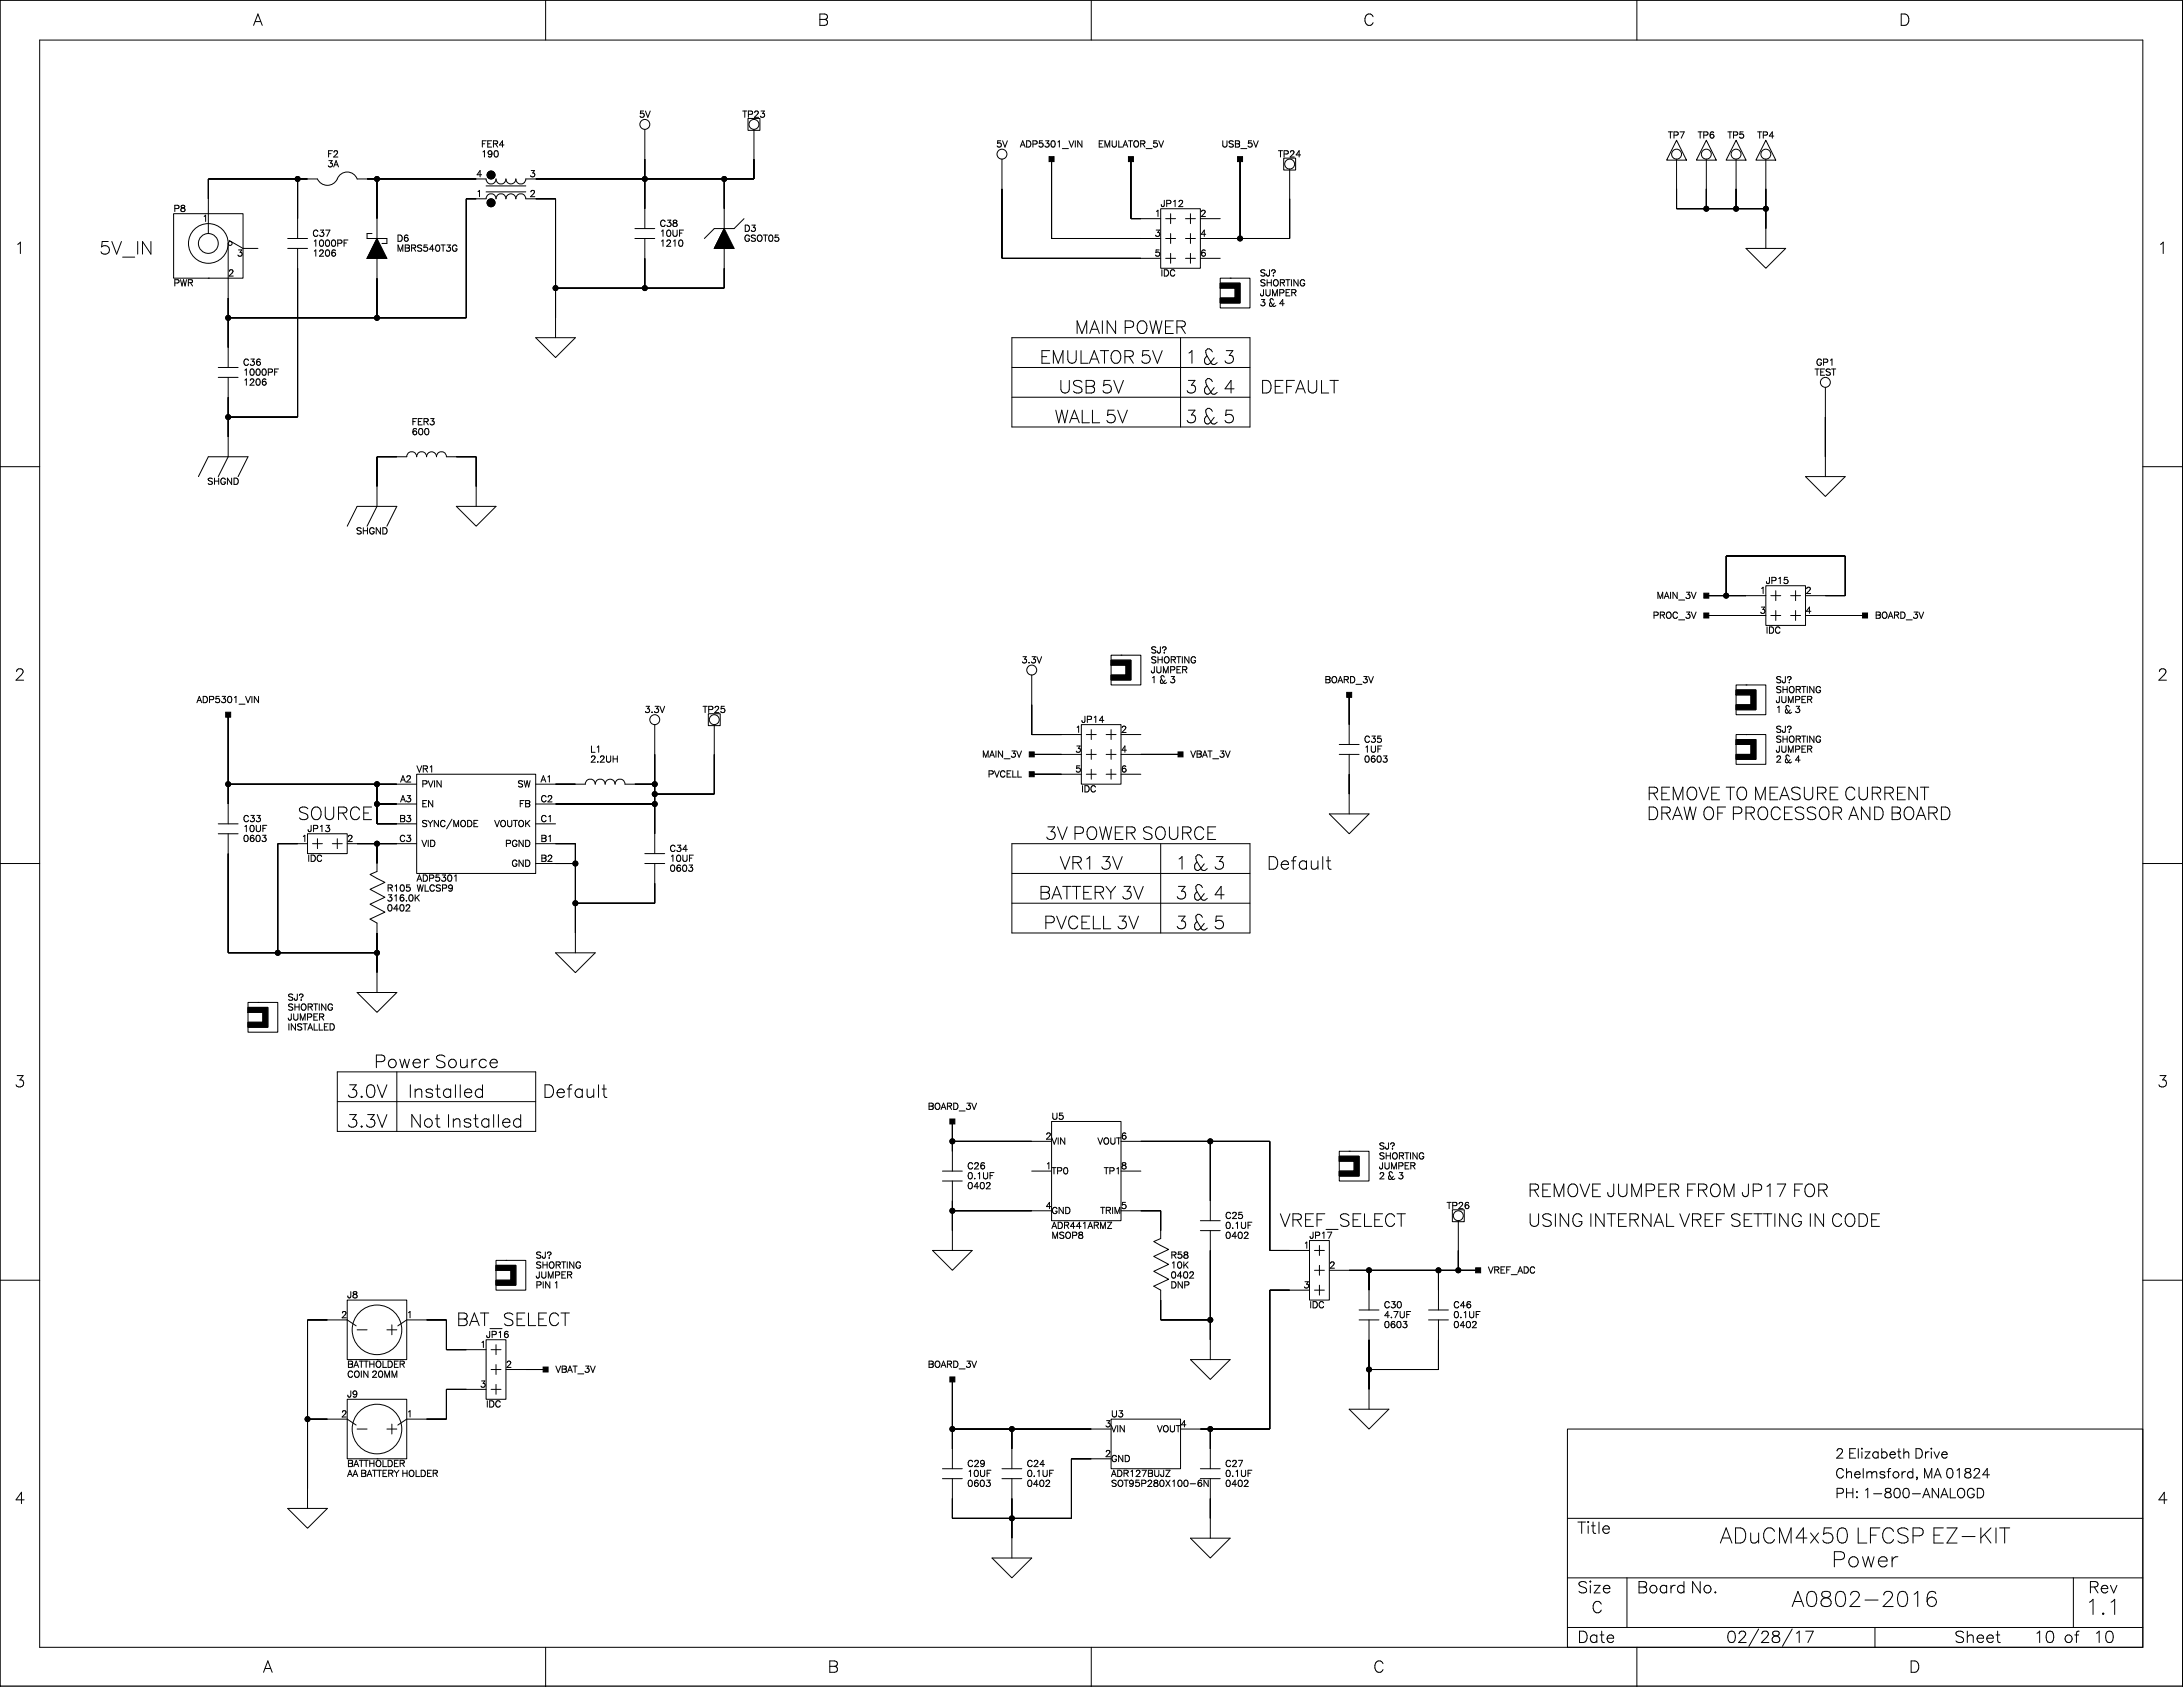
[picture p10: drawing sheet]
<svg xmlns="http://www.w3.org/2000/svg" width="559mm" height="432mm" viewBox="0 0 559 432" stroke-linecap="round" stroke-linejoin="round" font-family="sans-serif">
<defs><g id="words">
<g font-size="6">
<text x="440.2" y="393.9">ADu</text>
<text x="450.9" y="393.9">CM</text>
<text x="459.2" y="393.9">4</text>
<text x="462.9" y="393.9">x50 LFCSP EZ-KI</text>
<text x="511.7" y="393.9">T</text>
<text x="468.8" y="400">Power</text>
<text x="458.6" y="410.1">A0802-201</text>
<text x="492.6" y="410.1">6</text>
<text x="533.7" y="412.2">1</text>
<text x="537.4" y="412.2">.1</text>
</g>
<g font-size="4.9">
<text x="25.4" y="64.1">5V_I</text>
<text x="35.9" y="64.1">N</text>
<text x="275.1" y="84.5">M</text>
<text x="278.8" y="84.5">AI</text>
<text x="282.8" y="84.5">N</text>
<text x="287.4" y="84.5">POWER</text>
<text x="266.1" y="92.1">EM</text>
<text x="272.7" y="92.1">ULAT</text>
<text x="284" y="92.1">OR 5V</text>
<text x="303.4" y="92.1">1</text>
<text x="307.7" y="92.1">&amp; 3</text>
<text x="270.9" y="99.7">USB 5V</text>
<text x="303.4" y="99.7">3 &amp; 4</text>
<text x="322.6" y="99.7">DEFAULT</text>
<text x="269.9" y="107.3">WALL 5V</text>
<text x="303.4" y="107.3">3 &amp; 5</text>
<text x="421.5" y="203.8">REM</text>
<text x="431.4" y="203.8">OVE T</text>
<text x="444.2" y="203.8">O M</text>
<text x="452.5" y="203.8">EASURE CURREN</text>
<text x="491.4" y="203.8">T</text>
<text x="76.2" y="208.9">SOURCE</text>
<text x="421.5" y="208.9">DRAWOF PROCESSOR AN</text>
<text x="479.3" y="208.9">D BOARD</text>
<text x="267.5" y="214">3V POWER SOURCE</text>
<text x="271.3" y="221.6">VR1</text>
<text x="281.6" y="221.6">3V</text>
<text x="300.9" y="221.6">1</text>
<text x="305.2" y="221.6">&amp; 3</text>
<text x="324.3" y="221.6">Def</text>
<text x="332.1" y="221.6">a</text>
<text x="335" y="221.6">u</text>
<text x="338" y="221.6">l</text>
<text x="339.2" y="221.6">t</text>
<text x="265.9" y="229.2">BAT</text>
<text x="274.3" y="229.2">T</text>
<text x="276.8" y="229.2">ERY 3V</text>
<text x="300.9" y="229.2">3 &amp; 4</text>
<text x="267.1" y="236.8">PVCELL 3V</text>
<text x="300.9" y="236.8">3 &amp; 5</text>
<text x="95.7" y="272.4">Power</text>
<text x="111.3" y="272.4">Sou</text>
<text x="120.2" y="272.4">r</text>
<text x="122.2" y="272.4">ce</text>
<text x="88.7" y="280">3.0V</text>
<text x="104.4" y="280">I</text>
<text x="105.7" y="280">nst</text>
<text x="113" y="280">a</text>
<text x="116" y="280">l</text>
<text x="117.2" y="280">l</text>
<text x="118.4" y="280">ed</text>
<text x="138.9" y="280">Def</text>
<text x="146.7" y="280">a</text>
<text x="149.7" y="280">u</text>
<text x="152.6" y="280">l</text>
<text x="153.8" y="280">t</text>
<text x="88.7" y="287.6">3.3V</text>
<text x="104.8" y="287.6">N</text>
<text x="108.2" y="287.6">ot</text>
<text x="114.2" y="287.6">I</text>
<text x="115.4" y="287.6">nst</text>
<text x="122.8" y="287.6">a</text>
<text x="125.7" y="287.6">l</text>
<text x="127" y="287.6">l</text>
<text x="128.2" y="287.6">ed</text>
<text x="391.1" y="305.4">REM</text>
<text x="400.9" y="305.4">OVE J</text>
<text x="413.7" y="305.4">UM</text>
<text x="420.8" y="305.4">PER FROM</text>
<text x="445.7" y="305.4">J</text>
<text x="448.2" y="305.4">P1</text>
<text x="454.5" y="305.4">7 FOR</text>
<text x="327.6" y="313">VREF_SELECT</text>
<text x="391.1" y="313">USI</text>
<text x="398.8" y="313">N</text>
<text x="402.2" y="313">G I</text>
<text x="407.8" y="313">N</text>
<text x="411.2" y="313">T</text>
<text x="413.7" y="313">ERN</text>
<text x="423.2" y="313">AL VREF SET</text>
<text x="451.2" y="313">T</text>
<text x="453.7" y="313">I</text>
<text x="454.9" y="313">N</text>
<text x="458.3" y="313">G I</text>
<text x="464" y="313">N</text>
<text x="468.6" y="313">CODE</text>
<text x="116.8" y="338.4">BAT</text>
<text x="125.3" y="338.4">_SELECT</text>
</g>
<g font-size="4.2">
<text x="64.8" y="5.7">A</text>
<text x="209.3" y="5.7">B</text>
<text x="349" y="5.7">C</text>
<text x="486.1" y="5.7">D</text>
<text x="3.7" y="64.1">1</text>
<text x="552.2" y="64.1">1</text>
<text x="3.7" y="173.3">2</text>
<text x="552.2" y="173.3">2</text>
<text x="3.7" y="277.5">3</text>
<text x="552.2" y="277.5">3</text>
<text x="3.7" y="384.1">4</text>
<text x="552.2" y="384.1">4</text>
<text x="403.8" y="391.7">T</text>
<text x="408.8" y="391.7">l</text>
<text x="409.9" y="391.7">e</text>
<text x="403.8" y="407">Size</text>
<text x="419" y="407">Board</text>
<text x="432.7" y="407">N</text>
<text x="435.8" y="407">o.</text>
<text x="534.5" y="407">Rev</text>
<text x="407.4" y="412">C</text>
<text x="403.8" y="419.7">Dat</text>
<text x="411" y="419.7">e</text>
<text x="441.9" y="419.7">02/28/1</text>
<text x="461.8" y="419.7">7</text>
<text x="500.3" y="419.7">Sheet</text>
<text x="520.6" y="419.7">1</text>
<text x="523.4" y="419.7">0 of</text>
<text x="535.8" y="419.7">1</text>
<text x="538.6" y="419.7">0</text>
<text x="67.3" y="427.3">A</text>
<text x="211.9" y="427.3">B</text>
<text x="351.5" y="427.3">C</text>
<text x="488.7" y="427.3">D</text>
</g>
<g font-size="3.5">
<text x="469.8" y="372.6">2 El</text>
<text x="469.8" y="377.6">Chel</text>
<text x="476.1" y="372.6">izabeth Drive</text>
<text x="477.4" y="377.6">msford</text>
<text x="490.1" y="377.6">, M</text>
<text x="495" y="377.6">A 01</text>
<text x="502.6" y="377.6">824</text>
<text x="469.8" y="382.7">PH</text>
<text x="474.8" y="382.7">: 1</text>
<text x="479.1" y="382.7">-800-AN</text>
<text x="496.7" y="382.7">ALOGD</text>
</g>
<g font-size="2.5">
<text x="163.6" y="29.5">5V</text>
<text x="190" y="29.5">TP23</text>
<text x="427" y="34.8">TP7</text>
<text x="434.6" y="34.8">TP6</text>
<text x="442.2" y="34.8">TP5</text>
<text x="449.8" y="34.8">TP4</text>
<text x="83.8" y="39.7">F2</text>
<text x="123.2" y="37.1">FER4</text>
<text x="123.2" y="39.7">190</text>
<text x="255" y="37.1">5V</text>
<text x="261.1" y="37.1">ADP5301_VIN</text>
<text x="281.1" y="37.1">EMULATOR_5V</text>
<text x="312.7" y="37.1">USB_5V</text>
<text x="327.2" y="39.7">TP24</text>
<text x="83.8" y="42.2">3A</text>
<text x="121.9" y="44.7">4</text>
<text x="135.6" y="44.7">3</text>
<text x="44.4" y="53.6">P8</text>
<text x="121.9" y="49.8">1</text>
<text x="135.6" y="49.8">2</text>
<text x="297.1" y="52.3">JP12</text>
<text x="51.8" y="56.2">1</text>
<text x="80" y="60">C37</text>
<text x="168.9" y="57.4">C38</text>
<text x="168.9" y="60">10UF</text>
<text x="190.5" y="58.7">D3</text>
<text x="295.6" y="60">3</text>
<text x="295.6" y="54.9">1</text>
<text x="307.3" y="60">4</text>
<text x="307.3" y="54.9">2</text>
<text x="60.7" y="65">3</text>
<text x="80" y="62.5">1000PF</text>
<text x="80" y="65">1206</text>
<text x="101.6" y="61.2">D6</text>
<text x="101.6" y="63.8">MBRS540T3G</text>
<text x="168.9" y="62.5">1210</text>
<text x="190.5" y="61.2">GSOT05</text>
<text x="295.6" y="65">5</text>
<text x="307.3" y="65">6</text>
<text x="58.4" y="70.1">2</text>
<text x="297.1" y="70.1">IDC</text>
<text x="322.5" y="70.1">SJ?</text>
<text x="44.4" y="72.7">PWR</text>
<text x="322.5" y="75.2">JUMPER</text>
<text x="322.5" y="72.7">SHORTING</text>
<text x="322.5" y="77.7">3 &amp; 4</text>
<text x="62.2" y="93">C36</text>
<text x="62.2" y="95.5">1000PF</text>
<text x="464.5" y="95.5">TEST</text>
<text x="464.9" y="93">GP1</text>
<text x="62.2" y="98.1">1206</text>
<text x="105.4" y="108.2">FER3</text>
<text x="105.4" y="110.8">600</text>
<text x="53.1" y="123.5">SHGND</text>
<text x="91.1" y="136.1">SHGND</text>
<text x="452" y="148.8">JP15</text>
<text x="424.1" y="152.7">MAIN_3V</text>
<text x="450.5" y="151.4">1</text>
<text x="462.2" y="151.4">2</text>
<text x="423.1" y="157.7">PROC_3V</text>
<text x="450.5" y="156.5">3</text>
<text x="452" y="161.5">IDC</text>
<text x="462.2" y="156.5">4</text>
<text x="480" y="157.7">BOARD_3V</text>
<text x="294.6" y="166.6">SJ?</text>
<text x="261.5" y="169.2">3.3V</text>
<text x="294.6" y="171.7">JUMPER</text>
<text x="294.6" y="169.2">SHORTING</text>
<text x="50.3" y="179.3">ADP5301_VIN</text>
<text x="294.6" y="174.2">1 &amp; 3</text>
<text x="339.1" y="174.2">BOARD_3V</text>
<text x="454.6" y="179.3">JUMPER</text>
<text x="454.6" y="176.8">SHORTING</text>
<text x="454.6" y="174.2">SJ?</text>
<text x="165" y="181.9">3.3V</text>
<text x="179.9" y="181.9">TP25</text>
<text x="276.8" y="184.4">JP14</text>
<text x="454.6" y="181.9">1 &amp; 3</text>
<text x="275.3" y="186.9">1</text>
<text x="287" y="186.9">2</text>
<text x="349.2" y="189.5">C35</text>
<text x="454.6" y="189.5">SHORTING</text>
<text x="454.6" y="186.9">SJ?</text>
<text x="106.7" y="197.1">VR1</text>
<text x="151.1" y="192">L1</text>
<text x="151.1" y="194.6">2.2UH</text>
<text x="251.4" y="193.3">MAIN_3V</text>
<text x="275.3" y="197.1">5</text>
<text x="275.3" y="192">3</text>
<text x="287" y="197.1">6</text>
<text x="287" y="192">4</text>
<text x="304.7" y="193.3">VBAT_3V</text>
<text x="349.2" y="192">1UF</text>
<text x="349.2" y="194.6">0603</text>
<text x="454.6" y="192">JUMPER</text>
<text x="454.6" y="194.6">2 &amp; 4</text>
<text x="102.5" y="199.6">A2</text>
<text x="107.9" y="200.9">PVIN</text>
<text x="132.5" y="200.9">SW</text>
<text x="138.4" y="199.6">A1</text>
<text x="252.9" y="198.4">PVCELL</text>
<text x="276.8" y="202.2">IDC</text>
<text x="62.2" y="209.8">C33</text>
<text x="102.2" y="209.8">B3</text>
<text x="102.5" y="204.7">A3</text>
<text x="107.9" y="206">EN</text>
<text x="132.9" y="206">FB</text>
<text x="138.4" y="209.8">C1</text>
<text x="138.4" y="204.7">C2</text>
<text x="62.2" y="214.9">0603</text>
<text x="62.2" y="212.3">10UF</text>
<text x="77.2" y="214.9">1</text>
<text x="78.7" y="212.3">JP13</text>
<text x="88.9" y="214.9">2</text>
<text x="102.2" y="214.9">C3</text>
<text x="107.9" y="211.1">SYNC/MODE</text>
<text x="126.5" y="211.1">VOUTOK</text>
<text x="138.4" y="214.9">B1</text>
<text x="78.7" y="220">IDC</text>
<text x="107.9" y="216.1">VID</text>
<text x="129.3" y="216.1">PGND</text>
<text x="130.9" y="221.2">GND</text>
<text x="138.4" y="220">B2</text>
<text x="171.4" y="217.4">C34</text>
<text x="171.4" y="220">10UF</text>
<text x="99" y="227.6">R105 WLCSP9</text>
<text x="106.7" y="225">ADP5301</text>
<text x="171.4" y="222.5">0603</text>
<text x="99" y="230.1">316.0K</text>
<text x="99" y="232.6">0402</text>
<text x="73.6" y="255.5">SJ?</text>
<text x="73.6" y="260.6">JUMPER</text>
<text x="73.6" y="258">SHORTING</text>
<text x="73.6" y="263.1">INSTALLED</text>
<text x="237.5" y="283.4">BOARD_3V</text>
<text x="269.2" y="286">U5</text>
<text x="267.6" y="291.1">2</text>
<text x="269.2" y="292.3">VIN</text>
<text x="281" y="292.3">VOUT</text>
<text x="287" y="291.1">6</text>
<text x="353" y="293.6">SJ?</text>
<text x="247.6" y="298.7">C26</text>
<text x="267.6" y="298.7">1</text>
<text x="269.2" y="299.9">TP0</text>
<text x="282.6" y="299.9">TP1</text>
<text x="287" y="298.7">8</text>
<text x="353" y="298.7">JUMPER</text>
<text x="353" y="296.1">SHORTING</text>
<text x="247.6" y="303.8">0402</text>
<text x="247.6" y="301.2">0.1UF</text>
<text x="353" y="301.2">2 &amp; 3</text>
<text x="267.6" y="308.8">4</text>
<text x="269.2" y="310.1">GND</text>
<text x="281.6" y="310.1">TRIM</text>
<text x="287" y="308.8">5</text>
<text x="313.6" y="311.4">C25</text>
<text x="370.3" y="308.8">TP26</text>
<text x="269.2" y="316.4">MSOP8</text>
<text x="269.2" y="313.9">ADR441ARMZ</text>
<text x="313.6" y="313.9">0.1UF</text>
<text x="313.6" y="316.4">0402</text>
<text x="335.2" y="316.4">JP17</text>
<text x="137.1" y="321.5">SJ?</text>
<text x="299.7" y="321.5">R58</text>
<text x="333.7" y="319">1</text>
<text x="137.1" y="326.6">JUMPER</text>
<text x="137.1" y="324.1">SHORTING</text>
<text x="137.1" y="329.1">PIN 1</text>
<text x="299.7" y="326.6">0402</text>
<text x="299.7" y="324.1">10K</text>
<text x="299.7" y="329.1">DNP</text>
<text x="333.7" y="329.1">3</text>
<text x="340.3" y="324.1">2</text>
<text x="380.9" y="325.3">VREF_ADC</text>
<text x="88.9" y="331.7">J8</text>
<text x="335.2" y="334.2">IDC</text>
<text x="354.2" y="334.2">C30</text>
<text x="372" y="334.2">C46</text>
<text x="87.3" y="336.8">2</text>
<text x="104.1" y="336.8">1</text>
<text x="124.4" y="341.8">JP16</text>
<text x="354.2" y="336.8">4.7UF</text>
<text x="354.2" y="339.3">0603</text>
<text x="372" y="336.8">0.1UF</text>
<text x="372" y="339.3">0402</text>
<text x="122.9" y="344.4">1</text>
<text x="88.9" y="349.5">BATTHOLDER</text>
<text x="88.9" y="352">COIN 20MM</text>
<text x="129.5" y="349.5">2</text>
<text x="142.2" y="350.7">VBAT_3V</text>
<text x="237.5" y="349.5">BOARD_3V</text>
<text x="88.9" y="357.1">J9</text>
<text x="122.9" y="354.5">3</text>
<text x="124.4" y="359.6">IDC</text>
<text x="87.3" y="362.2">2</text>
<text x="104.1" y="362.2">1</text>
<text x="282.9" y="364.7">3</text>
<text x="284.4" y="366">VIN</text>
<text x="284.4" y="362.2">U3</text>
<text x="296.2" y="366">VOUT</text>
<text x="302.2" y="364.7">4</text>
<text x="88.9" y="374.9">BATTHOLDER</text>
<text x="88.9" y="377.4">AA BATTERY HOLDER</text>
<text x="247.6" y="377.4">10UF</text>
<text x="247.6" y="374.9">C29</text>
<text x="262.8" y="374.9">C24</text>
<text x="262.8" y="377.4">0.1UF</text>
<text x="282.9" y="372.3">2</text>
<text x="284.4" y="373.6">GND</text>
<text x="284.4" y="377.4">ADR127BUJZ</text>
<text x="313.6" y="377.4">0.1UF</text>
<text x="313.6" y="374.9">C27</text>
<text x="247.6" y="379.9">0603</text>
<text x="262.8" y="379.9">0402</text>
<text x="284.4" y="379.9">SOT95P280X100-6N</text>
<text x="313.6" y="379.9">0402</text>
</g>
</g></defs>
<g fill="none" stroke="#000" stroke-width=".26">
<path d="M558.7 -.1v431.6h-558.7v-431.5M0 .1h558.7v431.7h-558.7zM10.2 10.3h538.3v411.3h-538.3zM139.7 .1v10.2M279.3 .1v10.2M419 .1v10.2M165.1 33.1v25.4M191.5 30.3h3v3.1h-3zM193 33.1v12.7h-58.4a1.27 1.27 0 0 1-1.3 1.3 1.27 1.27 0 0 1-1.2-1.3 1.27 1.27 0 0 1-1.3 1.3 1.27 1.27 0 0 1-1.3-1.3 1.27 1.27 0 0 1-1.3 1.3 1.27 1.27 0 0 1-1.2-1.3 1.27 1.27 0 0 1-1.3 1.3 1.27 1.27 0 0 1-1.3-1.3h-33a2.7 2.7 0 0 0-2.5-1.8 2.7 2.7 0 0 0-2.6 1.8 2.79 2.79 0 0 1-2.5 1.6 2.79 2.79 0 0 1-2.5-1.6h-28v14M429.2 35.9l2.5 5.1h-5.1zM436.8 35.9l2.5 5.1h-5.1zM444.4 35.9l2.5 5.1h-5z"/>
<path d="M452 35.9l2.6 5.1h-5.1zM44.4 54.7h17.8v16.5h-17.8zM76.2 45.8v15.2M95.2 59.8h-1.2v1.2h5v1.3h-1.2M96.5 45.8v19.8M124.4 47.6h10.2M124.4 49.1h10.2M162.5 58.5h5.1M185.4 58.5l-2.6 5.1h5.1M185.4 45.8v17.3M190.5 56l-2.6 2.5h-5.1l-2.5 2.5M256.5 40.7v25.4h40.6"/>
<path d="M269.2 40.7v20.3h27.9M289.5 40.7v15.3h7.6M297.1 53.4h10.2v15.3h-10.2zM298.4 56h2.5M299.7 54.7v2.5M299.7 59.8v2.5M303.5 56h2.5M304.7 54.7v2.5M304.7 59.8v2.5M307.3 56h5M317.4 40.7v20.3M328.6 40.5h3v3h-3z"/>
<path d="M330.1 43.3v17.7h-22.8M429.2 40.7v12.7h22.8M436.8 40.7v12.7M444.4 40.7v12.7M452 40.7v22.9M53.3 71.2h.1M58.4 62.3v31.8M58.7 61.6l3.5 2h3.8M73.6 61h5.1M73.6 63.6h5.1M76.2 63.6v43.2h-17.8M96.5 66.1v15.3"/>
<path d="M96.5 61l-2.5 5.1h5M162.5 61h5.1M165.1 61v12.7M185.4 63.6v10.1h-43.2M298.4 61h2.5M298.4 66.1h2.5M299.7 64.9v2.5M303.5 61h2.5M303.5 66.1h2.5M304.7 64.9v2.5M307.3 66.1h5M312.3 71.2h7.7v7.6h-7.7z"/>
<path d="M312.3 72.5h5.1v5.1h-5.1v-1.3h3.9v-2.6h-3.9zM314.9 71.2h.1M446.9 63.6h10.2l-5.1 5.1zM55.9 94.1h5M55.9 96.6h5M58.4 81.4h61v-30.5h5a1.27 1.27 0 0 1 1.3-1.3 1.27 1.27 0 0 1 1.3 1.3 1.27 1.27 0 0 1 1.2-1.3 1.27 1.27 0 0 1 1.3 1.3 1.27 1.27 0 0 1 1.3-1.3 1.27 1.27 0 0 1 1.3 1.3 1.27 1.27 0 0 1 1.2-1.3 1.27 1.27 0 0 1 1.3 1.3h7.6v35.5M58.4 96.6v20.3l-2.5 5.1M137.1 86.4h10.2l-5.1 5.1zM259 86.4h61v22.9h-61zM259 94.1h61M302.2 86.4v22.9M467.3 99.1v22.9"/>
<path d="M0 119.5h10.2M259 101.7h61M548.5 119.5h10.2M50.8 122l2.5-5.1h10.2l-2.6 5.1M88.9 134.7l2.5-5.1h10.2l-2.6 5.1M116.8 129.6h10.2l-5.1 5.1zM121.9 129.6v-12.7h-7.6a1.27 1.27 0 0 0-1.3-1.3 1.27 1.27 0 0 0-1.3 1.3 1.27 1.27 0 0 0-1.2-1.3 1.27 1.27 0 0 0-1.3 1.3 1.27 1.27 0 0 0-1.3-1.3 1.27 1.27 0 0 0-1.2 1.3 1.27 1.27 0 0 0-1.3-1.3 1.27 1.27 0 0 0-1.3 1.3h-7.6v12.7l-2.5 5.1M462.2 122h10.1l-5 5.1zM436.8 157.5h15.2M436.8 152.5h15.2M441.9 152.5v-10.2h30.4v10.2h-10.1M452 149.9h10.2v10.2h-10.2z"/>
<path d="M453.3 157.5h2.5M453.3 152.5h2.5M454.6 151.2v2.5M454.6 156.3v2.5M458.4 157.5h2.5M458.4 152.5h2.5M459.6 151.2v2.5M459.6 156.3v2.5M462.2 157.5h15.2M264.1 172.8v15.2h12.7M284.4 167.7h7.6v7.6h-7.6zM284.4 169h5.1v5h-5.1v-1.2h3.8v-2.6h-3.8z"/>
<path d="M287 167.7h.1M345.4 177.9v12.7M444.4 175.3h7.6v7.6h-7.6zM444.4 176.6h5.1v5.1h-5.1v-1.3h3.8v-2.5h-3.8zM446.9 175.3h.1M58.4 182.9v28M106.7 198.2h30.4v25.4h-30.4zM167.6 185.5v33M181.3 182.7h3.1v3h-3.1zM182.8 185.5v17.8h-15.2M264.1 193.1h12.7M264.1 198.2h12.7"/>
<path d="M276.8 185.5h10.2v15.2h-10.2zM278.1 188h2.5M278.1 193.1h2.5M278.1 198.2h2.5M279.3 186.7v2.6M279.3 191.8v2.6M279.3 196.9v2.5M283.1 188h2.6M283.1 193.1h2.6M283.1 198.2h2.6M284.4 186.7v2.6M284.4 191.8v2.6"/>
<path d="M284.4 196.9v2.5M287 188h5M287 193.1h15.2M287 198.2h5M342.8 193.1h5.1M342.8 190.6h5.1M345.4 193.1v15.2M444.4 188h7.6v7.6h-7.6zM444.4 189.3h5.1v5.1h-5.1v-1.3h3.8v-2.5h-3.8zM446.9 188h.1M55.9 210.9h5M55.9 213.4h5"/>
<path d="M58.4 213.4v30.5h38.1M58.4 200.7h48.3M78.7 213.4h10.2v5.1h-10.2zM78.7 215.9h-7.6v28M80 215.9h2.5M81.3 214.7v2.5M85.1 215.9h2.5M86.3 214.7v2.5M88.9 215.9h17.8M96.5 215.9v7.2l-1.8 .7 3.8 2.1-3.8 1.7 3.8 2.1-3.8 1.7 3.8 2.1-3.8 1.7 1.8 1.1v17.7M96.5 200.7v10.2h10.2M96.5 205.8h10.2"/>
<path d="M115.7 209.7l-1.4 2.4M137.1 200.7h12.7a1.27 1.27 0 0 1 1.3-1.3 1.27 1.27 0 0 1 1.3 1.3 1.27 1.27 0 0 1 1.2-1.3 1.27 1.27 0 0 1 1.3 1.3 1.27 1.27 0 0 1 1.3-1.3 1.27 1.27 0 0 1 1.2 1.3 1.27 1.27 0 0 1 1.3-1.3 1.27 1.27 0 0 1 1.3 1.3h7.6M137.1 215.9h10.2v28M137.1 210.9h5.1M137.1 205.8h30.5M165.1 218.5h5M259 215.9h61v22.9h-61zM297.1 215.9v22.9M340.3 208.3h10.1l-5 5.1zM0 221h10.2M137.1 221h10.2M165.1 221h5"/>
<path d="M167.6 221v10.2h-20.3M259 223.6h61M259 231.2h61M548.5 221h10.2M63.5 256.6h7.6v7.6h-7.6zM63.5 257.8h5.1v5.1h-5.1v-1.2h3.8v-2.6h-3.8zM66 256.6h.1M91.4 254h10.2l-5.1 5.1zM142.2 243.9h10.2l-5.1 5.1zM86.3 274.4h50.8v15.2h-50.8zM101.6 274.4v15.2M86.3 282h50.8"/>
<path d="M241.2 299.7h5.1M243.8 287.1v12.6M243.8 292.1h25.4M264.1 299.7h5.1M269.2 287.1h17.8v25.3h-17.8zM287 292.1h38v28h10.2M287 299.7h5M309.8 292.1v20.3M342.8 294.7h7.6v7.6h-7.6zM342.8 295.9h5.1v5.1h-5.1v-1.3h3.8v-2.5h-3.8zM345.4 294.7h.1M241.2 302.3h5.1"/>
<path d="M243.8 302.3v17.8M243.8 309.9h25.4M287 309.9h10.1v7.1l-1.8 .8 3.8 2-3.8 1.8 3.8 2-3.8 1.8 3.8 2-3.8 1.8 1.8 1v7.6h12.7M307.3 312.4h5M307.3 315h5M309.8 315v33M335.2 317.5h5.1v15.3h-5.1zM337.7 318.8v2.5M371.8 309.7h3v3h-3zM373.3 312.4v12.7M0 327.7h10.2M88.9 332.8h15.2v15.2h-15.2z"/>
<path d="M91.2 339.4l-2.3-1.6h-10.2v48.3M100.3 339.1v2.6M101.8 339.4l2.3-1.6h10.2v7.7h10.1M127 322.6h7.6v7.6h-7.6zM127 323.9h5.1v5.1h-5.1v-1.3h3.8v-2.6h-3.8zM129.5 322.6h.1M238.7 320.1h10.2l-5.1 5zM335.2 330.2h-10.2v35.6h-22.8M336.5 320.1h2.5M336.5 330.2h2.5M336.5 325.1h2.5M337.7 323.9v2.5"/>
<path d="M337.7 329v2.5M340.3 325.1h38.1M347.9 337.8h5.1M347.9 335.3h5.1M350.4 325.1v10.2M350.4 337.8v22.9M365.7 337.8h5.1M365.7 335.3h5.1M368.2 337.8v12.7h-17.8M368.2 325.1v10.2M548.5 327.7h10.2M88.9 358.2h15.2v15.2h-15.2z"/>
<path d="M91.4 340.4h2.6M99 340.4h2.6M124.4 342.9h5.1v15.3h-5.1zM124.4 355.6h-10.1v7.6h-10.2l-2.3 1.6M125.7 350.5h2.5M125.7 345.5h2.5M125.7 355.6h2.5M127 344.2v2.5M127 349.3v2.5M127 354.3v2.6M129.5 350.5h10.2M243.8 353.1v22.8"/>
<path d="M304.7 348h10.2l-5.1 5.1zM78.7 363.2h10.2l2.3 1.6M91.4 365.8h2.6M99 365.8h2.6M100.3 364.5v2.5M241.2 375.9h5.1M241.2 378.5h5.1M243.8 365.8h40.6M256.5 375.9h5.1M256.5 378.5h5.1M259 365.8v10.1M259 378.5v20.3"/>
<path d="M284.4 363.2h17.8v12.7h-17.8zM284.4 373.4h-10.1v15.2h-30.5v-10.1M307.3 375.9h5M307.3 378.5h5M309.8 365.8v10.1M309.8 378.5v15.2M345.4 360.7h10.1l-5.1 5.1zM401.2 365.8h147.3v55.8h-147.3zM73.6 386.1h10.2l-5.1 5.1zM253.9 398.8h10.2l-5.1 5.1zM304.7 393.7h10.2l-5.1 5.1zM401.2 388.6h147.3"/>
<path d="M407.4 390.5h.9M401.2 403.9h147.3M401.2 416.6h147.3M416.5 403.9v12.7M450.2 417l-2.5 4.4M458.8 417l-2.5 4.4M480 416.6v5M530.7 403.9v12.7M139.7 421.6v10.2M279.3 421.6v10.2M419 421.6v10.2"/>
<circle cx="165.1" cy="31.8" r="1.27"/>
<circle cx="193" cy="31.8" r="1.27"/>
<circle cx="256.5" cy="39.5" r="1.27"/>
<circle cx="429.2" cy="39.5" r="1.27"/>
<circle cx="436.8" cy="39.5" r="1.27"/>
<circle cx="444.4" cy="39.5" r="1.27"/>
<circle cx="452" cy="39.5" r="1.27"/>
<circle cx="76.2" cy="45.8" r=".63"/>
<circle cx="96.5" cy="45.8" r=".63"/>
<circle cx="125.7" cy="51.9" r="1.02"/>
<circle cx="125.7" cy="44.8" r="1.02"/>
<circle cx="165.1" cy="45.8" r=".63"/>
<circle cx="185.4" cy="45.8" r=".63"/>
<circle cx="330.1" cy="42" r="1.27"/>
<circle cx="436.8" cy="53.4" r=".63"/>
<circle cx="444.4" cy="53.4" r=".63"/>
<circle cx="452" cy="53.4" r=".63"/>
<circle cx="53.3" cy="62.3" r="5.1"/>
<circle cx="53.3" cy="62.3" r="2.54"/>
<circle cx="58.9" cy="62.3" r=".51"/>
<circle cx="142.2" cy="73.7" r=".63"/>
<circle cx="165.1" cy="73.7" r=".63"/>
<circle cx="317.4" cy="61" r=".63"/>
<circle cx="58.4" cy="81.4" r=".63"/>
<circle cx="96.5" cy="81.4" r=".63"/>
<circle cx="467.3" cy="97.9" r="1.27"/>
<circle cx="58.4" cy="106.8" r=".63"/>
<circle cx="441.9" cy="152.5" r=".63"/>
<circle cx="264.1" cy="171.5" r="1.27"/>
<circle cx="167.6" cy="184.2" r="1.27"/>
<circle cx="182.8" cy="184.2" r="1.27"/>
<circle cx="58.4" cy="200.7" r=".63"/>
<circle cx="96.5" cy="205.8" r=".63"/>
<circle cx="96.5" cy="200.7" r=".63"/>
<circle cx="96.5" cy="215.9" r=".63"/>
<circle cx="167.6" cy="205.8" r=".63"/>
<circle cx="167.6" cy="203.3" r=".63"/>
<circle cx="167.6" cy="200.7" r=".63"/>
<circle cx="147.3" cy="231.2" r=".63"/>
<circle cx="147.3" cy="221" r=".63"/>
<circle cx="71.1" cy="243.9" r=".63"/>
<circle cx="96.5" cy="243.9" r=".63"/>
<circle cx="243.8" cy="292.1" r=".63"/>
<circle cx="309.8" cy="292.1" r=".63"/>
<circle cx="243.8" cy="309.9" r=".63"/>
<circle cx="373.3" cy="311.2" r="1.27"/>
<circle cx="309.8" cy="337.8" r=".63"/>
<circle cx="350.4" cy="325.1" r=".63"/>
<circle cx="368.2" cy="325.1" r=".63"/>
<circle cx="373.3" cy="325.1" r=".63"/>
<circle cx="96.5" cy="340.4" r="6.3"/>
<circle cx="350.4" cy="350.5" r=".63"/>
<circle cx="78.7" cy="363.2" r=".63"/>
<circle cx="96.5" cy="365.8" r="6.3"/>
<circle cx="243.8" cy="365.8" r=".63"/>
<circle cx="259" cy="365.8" r=".63"/>
<circle cx="309.8" cy="365.8" r=".63"/>
<circle cx="259" cy="388.6" r=".63"/>
</g>
<g fill="#000" stroke="#000" stroke-width=".26">
<path d="M53.3 45.8v5.1z" fill-rule="evenodd"/>
<path d="M53.3 45.8h22.9z" fill-rule="evenodd"/>
<path d="M76.2 45.8v10.2z" fill-rule="evenodd"/>
<path d="M76.2 45.8h2.5z" fill-rule="evenodd"/>
<path d="M94 45.8h2.5z" fill-rule="evenodd"/>
<path d="M96.5 45.8v10.2z" fill-rule="evenodd"/>
<path d="M119.4 50.9v30.5z" fill-rule="evenodd"/>
<path d="M96.5 45.8h25.4z" fill-rule="evenodd"/>
<path d="M119.4 50.9h2.5z" fill-rule="evenodd"/>
<path d="M142.2 50.9v22.8z" fill-rule="evenodd"/>
<path d="M137.1 50.9h5.1z" fill-rule="evenodd"/>
<path d="M165.1 40.7v5.1z" fill-rule="evenodd"/>
<path d="M165.1 45.8v7.6z" fill-rule="evenodd"/>
<path d="M137.1 45.8h28z" fill-rule="evenodd"/>
<path d="M185.4 45.8v7.6z" fill-rule="evenodd"/>
<path d="M165.1 45.8h20.3z" fill-rule="evenodd"/>
<path d="M193 40.7v5.1z" fill-rule="evenodd"/>
<path d="M185.4 45.8h7.6z" fill-rule="evenodd"/>
<path d="M256.5 48.3v17.8z" fill-rule="evenodd"/>
<path d="M268.5 40.1h1.3v1.3h-1.3z" fill-rule="evenodd"/>
<path d="M269.2 40.7v20.3z" fill-rule="evenodd"/>
<path d="M288.9 40.1h1.2v1.3h-1.2z" fill-rule="evenodd"/>
<path d="M289.5 40.7v15.3z" fill-rule="evenodd"/>
<path d="M289.5 56h2.5z" fill-rule="evenodd"/>
<path d="M316.8 40.1h1.3v1.3h-1.3z" fill-rule="evenodd"/>
<path d="M317.4 40.7v20.3z" fill-rule="evenodd"/>
<path d="M330.1 50.9v10.1z" fill-rule="evenodd"/>
<path d="M429.2 48.3v5.1z" fill-rule="evenodd"/>
<path d="M429.2 53.4h7.6z" fill-rule="evenodd"/>
<path d="M436.8 48.3v5.1z" fill-rule="evenodd"/>
<path d="M436.8 53.4h7.6z" fill-rule="evenodd"/>
<path d="M444.4 48.3v5.1z" fill-rule="evenodd"/>
<path d="M452 48.3v5.1z" fill-rule="evenodd"/>
<path d="M452 53.4v5.1z" fill-rule="evenodd"/>
<path d="M444.4 53.4h7.6z" fill-rule="evenodd"/>
<path d="M58.4 76.3v5.1z" fill-rule="evenodd"/>
<path d="M76.2 68.7v38.1z" fill-rule="evenodd"/>
<path d="M96.5 61l2.5 5.1h-5z" fill-rule="evenodd"/>
<path d="M96.5 71.2v10.2z" fill-rule="evenodd"/>
<path d="M142.2 73.7v7.7z" fill-rule="evenodd"/>
<path d="M165.1 66.1v7.6z" fill-rule="evenodd"/>
<path d="M142.2 73.7h22.9z" fill-rule="evenodd"/>
<path d="M185.4 58.5l2.5 5.1h-5.1z" fill-rule="evenodd"/>
<path d="M185.4 68.7v5z" fill-rule="evenodd"/>
<path d="M165.1 73.7h20.3z" fill-rule="evenodd"/>
<path d="M256.5 66.1h35.5z" fill-rule="evenodd"/>
<path d="M269.2 61h22.8z" fill-rule="evenodd"/>
<path d="M312.3 72.5h5.1v5.1h-5.1v-1.3h3.9v-2.6h-3.9z" fill-rule="evenodd"/>
<path d="M312.3 61h5.1z" fill-rule="evenodd"/>
<path d="M317.4 61h12.7z" fill-rule="evenodd"/>
<path d="M58.4 81.4v7.6z" fill-rule="evenodd"/>
<path d="M58.4 81.4h38.1z" fill-rule="evenodd"/>
<path d="M96.5 81.4h22.9z" fill-rule="evenodd"/>
<path d="M58.4 106.8v5z" fill-rule="evenodd"/>
<path d="M58.4 101.7v5.1z" fill-rule="evenodd"/>
<path d="M58.4 106.8h17.8z" fill-rule="evenodd"/>
<path d="M96.5 116.9v7.6z" fill-rule="evenodd"/>
<path d="M96.5 116.9h5.1z" fill-rule="evenodd"/>
<path d="M116.8 116.9h5.1z" fill-rule="evenodd"/>
<path d="M121.9 116.9v7.6z" fill-rule="evenodd"/>
<path d="M467.3 106.8v10.1z" fill-rule="evenodd"/>
<path d="M436.1 156.9h1.3v1.3h-1.3z" fill-rule="evenodd"/>
<path d="M436.1 151.8h1.3v1.3h-1.3z" fill-rule="evenodd"/>
<path d="M436.8 152.5h5.1z" fill-rule="evenodd"/>
<path d="M441.9 142.3v10.2z" fill-rule="evenodd"/>
<path d="M436.8 157.5h10.1z" fill-rule="evenodd"/>
<path d="M441.9 152.5h5z" fill-rule="evenodd"/>
<path d="M472.3 142.3v10.2z" fill-rule="evenodd"/>
<path d="M467.3 152.5h5z" fill-rule="evenodd"/>
<path d="M441.9 142.3h30.4z" fill-rule="evenodd"/>
<path d="M476.8 156.9h1.2v1.3h-1.2z" fill-rule="evenodd"/>
<path d="M467.3 157.5h10.1z" fill-rule="evenodd"/>
<path d="M284.4 169h5.1v5h-5.1v-1.2h3.8v-2.6h-3.8z" fill-rule="evenodd"/>
<path d="M344.7 177.2h1.3v1.3h-1.3z" fill-rule="evenodd"/>
<path d="M345.4 177.9v7.6z" fill-rule="evenodd"/>
<path d="M444.4 176.6h5.1v5.1h-5.1v-1.3h3.8v-2.5h-3.8z" fill-rule="evenodd"/>
<path d="M57.8 182.3h1.2v1.3h-1.2z" fill-rule="evenodd"/>
<path d="M58.4 182.9v17.8z" fill-rule="evenodd"/>
<path d="M167.6 193.1v7.6z" fill-rule="evenodd"/>
<path d="M182.8 193.1v10.2z" fill-rule="evenodd"/>
<path d="M263.5 192.5h1.2v1.2h-1.2z" fill-rule="evenodd"/>
<path d="M263.5 197.5h1.2v1.3h-1.2z" fill-rule="evenodd"/>
<path d="M264.1 180.4v7.6z" fill-rule="evenodd"/>
<path d="M264.1 188h7.6z" fill-rule="evenodd"/>
<path d="M264.1 193.1h7.6z" fill-rule="evenodd"/>
<path d="M264.1 198.2h7.6z" fill-rule="evenodd"/>
<path d="M301.6 192.5h1.2v1.2h-1.2z" fill-rule="evenodd"/>
<path d="M292 193.1h10.2z" fill-rule="evenodd"/>
<path d="M345.4 198.2v5.1z" fill-rule="evenodd"/>
<path d="M444.4 189.3h5.1v5.1h-5.1v-1.3h3.8v-2.5h-3.8z" fill-rule="evenodd"/>
<path d="M58.4 200.7v5.1z" fill-rule="evenodd"/>
<path d="M58.4 218.5v25.4z" fill-rule="evenodd"/>
<path d="M71.1 215.9v28z" fill-rule="evenodd"/>
<path d="M71.1 215.9h5.1z" fill-rule="evenodd"/>
<path d="M96.5 200.7v5.1z" fill-rule="evenodd"/>
<path d="M96.5 205.8v5.1z" fill-rule="evenodd"/>
<path d="M58.4 200.7h38.1z" fill-rule="evenodd"/>
<path d="M91.4 215.9h5.1z" fill-rule="evenodd"/>
<path d="M96.5 215.9v5.1z" fill-rule="evenodd"/>
<path d="M96.5 200.7h5.1z" fill-rule="evenodd"/>
<path d="M96.5 210.9h5.1z" fill-rule="evenodd"/>
<path d="M96.5 205.8h5.1z" fill-rule="evenodd"/>
<path d="M96.5 215.9h5.1z" fill-rule="evenodd"/>
<path d="M142.2 200.7h5.1z" fill-rule="evenodd"/>
<path d="M142.2 215.9h5.1z" fill-rule="evenodd"/>
<path d="M147.3 215.9v5.1z" fill-rule="evenodd"/>
<path d="M167.6 203.3v2.5z" fill-rule="evenodd"/>
<path d="M167.6 205.8v7.6z" fill-rule="evenodd"/>
<path d="M162.5 200.7h5.1z" fill-rule="evenodd"/>
<path d="M167.6 200.7v2.6z" fill-rule="evenodd"/>
<path d="M142.2 205.8h25.4z" fill-rule="evenodd"/>
<path d="M167.6 203.3h15.2z" fill-rule="evenodd"/>
<path d="M96.5 238.8v5.1z" fill-rule="evenodd"/>
<path d="M147.3 231.2v7.6z" fill-rule="evenodd"/>
<path d="M147.3 221v10.2z" fill-rule="evenodd"/>
<path d="M142.2 221h5.1z" fill-rule="evenodd"/>
<path d="M147.3 231.2h20.3z" fill-rule="evenodd"/>
<path d="M167.6 226.1v5.1z" fill-rule="evenodd"/>
<path d="M63.5 257.8h5.1v5.1h-5.1v-1.2h3.8v-2.6h-3.8z" fill-rule="evenodd"/>
<path d="M58.4 243.9h12.7z" fill-rule="evenodd"/>
<path d="M96.5 243.9v5.1z" fill-rule="evenodd"/>
<path d="M71.1 243.9h25.4z" fill-rule="evenodd"/>
<path d="M243.1 286.4h1.3v1.3h-1.3z" fill-rule="evenodd"/>
<path d="M243.8 292.1v2.6z" fill-rule="evenodd"/>
<path d="M243.8 287.1v5z" fill-rule="evenodd"/>
<path d="M243.8 292.1h20.3z" fill-rule="evenodd"/>
<path d="M292 292.1h17.8z" fill-rule="evenodd"/>
<path d="M309.8 292.1v15.3z" fill-rule="evenodd"/>
<path d="M309.8 292.1h15.2z" fill-rule="evenodd"/>
<path d="M325 292.1v28z" fill-rule="evenodd"/>
<path d="M342.8 295.9h5.1v5.1h-5.1v-1.3h3.8v-2.5h-3.8z" fill-rule="evenodd"/>
<path d="M243.8 307.4v2.5z" fill-rule="evenodd"/>
<path d="M243.8 309.9v5.1z" fill-rule="evenodd"/>
<path d="M243.8 309.9h20.3z" fill-rule="evenodd"/>
<path d="M292 309.9h5.1z" fill-rule="evenodd"/>
<path d="M297.1 309.9v5.1z" fill-rule="evenodd"/>
<path d="M78.7 337.8v25.4z" fill-rule="evenodd"/>
<path d="M78.7 337.8h5.1z" fill-rule="evenodd"/>
<path d="M114.3 337.8v7.7z" fill-rule="evenodd"/>
<path d="M109.2 337.8h5.1z" fill-rule="evenodd"/>
<path d="M127 323.9h5.1v5.1h-5.1v-1.3h3.8v-2.6h-3.8z" fill-rule="evenodd"/>
<path d="M297.1 332.8v5z" fill-rule="evenodd"/>
<path d="M297.1 337.8h12.7z" fill-rule="evenodd"/>
<path d="M309.8 337.8v5.1z" fill-rule="evenodd"/>
<path d="M309.8 320.1v17.7z" fill-rule="evenodd"/>
<path d="M325 330.2v35.6z" fill-rule="evenodd"/>
<path d="M325 320.1h5.1z" fill-rule="evenodd"/>
<path d="M325 330.2h5.1z" fill-rule="evenodd"/>
<path d="M350.4 325.1v5.1z" fill-rule="evenodd"/>
<path d="M345.4 325.1h5z" fill-rule="evenodd"/>
<path d="M368.2 325.1v5.1z" fill-rule="evenodd"/>
<path d="M350.4 325.1h17.8z" fill-rule="evenodd"/>
<path d="M373.3 320.1v5z" fill-rule="evenodd"/>
<path d="M368.2 325.1h5.1z" fill-rule="evenodd"/>
<path d="M377.7 324.5h1.3v1.3h-1.3z" fill-rule="evenodd"/>
<path d="M373.3 325.1h5.1z" fill-rule="evenodd"/>
<path d="M114.3 355.6v7.6z" fill-rule="evenodd"/>
<path d="M114.3 345.5h5.1z" fill-rule="evenodd"/>
<path d="M114.3 355.6h5.1z" fill-rule="evenodd"/>
<path d="M139 349.9h1.3v1.3h-1.3z" fill-rule="evenodd"/>
<path d="M134.6 350.5h5.1z" fill-rule="evenodd"/>
<path d="M243.1 352.4h1.3v1.3h-1.3z" fill-rule="evenodd"/>
<path d="M243.8 353.1v12.7z" fill-rule="evenodd"/>
<path d="M350.4 350.5v5.1z" fill-rule="evenodd"/>
<path d="M350.4 342.9v7.6z" fill-rule="evenodd"/>
<path d="M350.4 350.5h17.8z" fill-rule="evenodd"/>
<path d="M368.2 342.9v7.6z" fill-rule="evenodd"/>
<path d="M78.7 363.2v17.8z" fill-rule="evenodd"/>
<path d="M78.7 363.2h5.1z" fill-rule="evenodd"/>
<path d="M109.2 363.2h5.1z" fill-rule="evenodd"/>
<path d="M243.8 365.8v5.1z" fill-rule="evenodd"/>
<path d="M259 365.8v5.1z" fill-rule="evenodd"/>
<path d="M243.8 365.8h15.2z" fill-rule="evenodd"/>
<path d="M274.3 373.4v15.2z" fill-rule="evenodd"/>
<path d="M274.3 373.4h5z" fill-rule="evenodd"/>
<path d="M259 365.8h20.3z" fill-rule="evenodd"/>
<path d="M307.3 365.8h2.5z" fill-rule="evenodd"/>
<path d="M309.8 365.8v5.1z" fill-rule="evenodd"/>
<path d="M309.8 365.8h15.2z" fill-rule="evenodd"/>
<path d="M243.8 383.6v5z" fill-rule="evenodd"/>
<path d="M259 388.6v5.1z" fill-rule="evenodd"/>
<path d="M259 383.6v5z" fill-rule="evenodd"/>
<path d="M243.8 388.6h15.2z" fill-rule="evenodd"/>
<path d="M259 388.6h15.3z" fill-rule="evenodd"/>
<path d="M309.8 383.6v5z" fill-rule="evenodd"/>
<circle cx="76.2" cy="45.8" r=".63"/>
<circle cx="96.5" cy="45.8" r=".63"/>
<circle cx="125.7" cy="51.9" r="1.02"/>
<circle cx="125.7" cy="44.8" r="1.02"/>
<circle cx="165.1" cy="45.8" r=".63"/>
<circle cx="185.4" cy="45.8" r=".63"/>
<circle cx="436.8" cy="53.4" r=".63"/>
<circle cx="444.4" cy="53.4" r=".63"/>
<circle cx="452" cy="53.4" r=".63"/>
<circle cx="142.2" cy="73.7" r=".63"/>
<circle cx="165.1" cy="73.7" r=".63"/>
<circle cx="317.4" cy="61" r=".63"/>
<circle cx="58.4" cy="81.4" r=".63"/>
<circle cx="96.5" cy="81.4" r=".63"/>
<circle cx="58.4" cy="106.8" r=".63"/>
<circle cx="441.9" cy="152.5" r=".63"/>
<circle cx="58.4" cy="200.7" r=".63"/>
<circle cx="96.5" cy="205.8" r=".63"/>
<circle cx="96.5" cy="200.7" r=".63"/>
<circle cx="96.5" cy="215.9" r=".63"/>
<circle cx="167.6" cy="205.8" r=".63"/>
<circle cx="167.6" cy="203.3" r=".63"/>
<circle cx="167.6" cy="200.7" r=".63"/>
<circle cx="147.3" cy="231.2" r=".63"/>
<circle cx="147.3" cy="221" r=".63"/>
<circle cx="71.1" cy="243.9" r=".63"/>
<circle cx="96.5" cy="243.9" r=".63"/>
<circle cx="243.8" cy="292.1" r=".63"/>
<circle cx="309.8" cy="292.1" r=".63"/>
<circle cx="243.8" cy="309.9" r=".63"/>
<circle cx="309.8" cy="337.8" r=".63"/>
<circle cx="350.4" cy="325.1" r=".63"/>
<circle cx="368.2" cy="325.1" r=".63"/>
<circle cx="373.3" cy="325.1" r=".63"/>
<circle cx="350.4" cy="350.5" r=".63"/>
<circle cx="78.7" cy="363.2" r=".63"/>
<circle cx="243.8" cy="365.8" r=".63"/>
<circle cx="259" cy="365.8" r=".63"/>
<circle cx="309.8" cy="365.8" r=".63"/>
<circle cx="259" cy="388.6" r=".63"/>
</g>
<use href="#words"/>
</svg>
